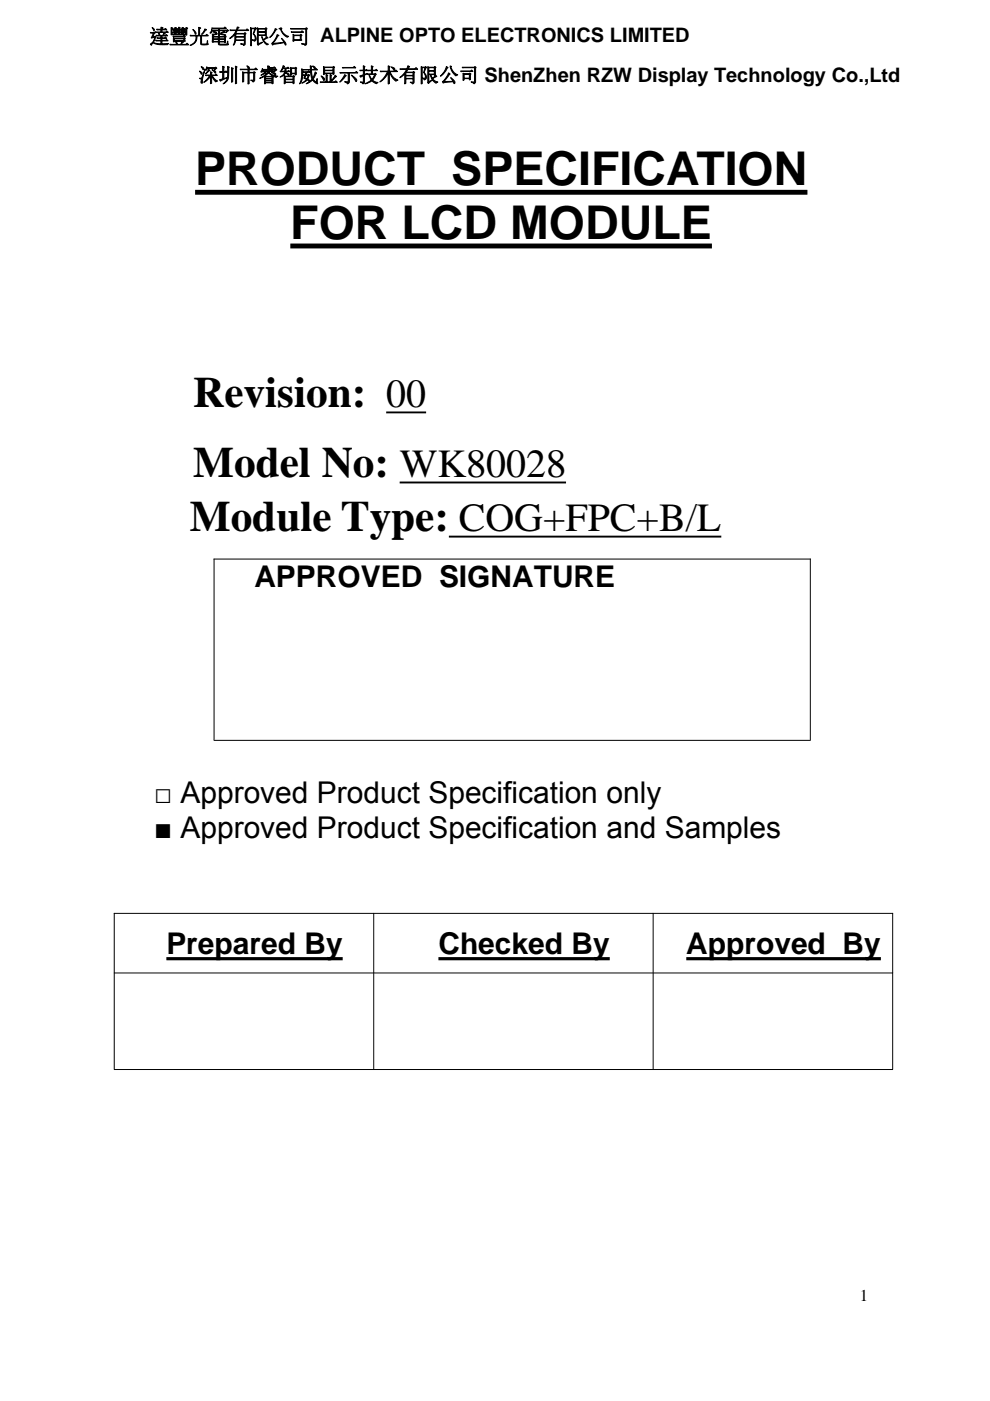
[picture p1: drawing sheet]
<svg xmlns="http://www.w3.org/2000/svg" width="210mm" height="297mm" viewBox="0 0 210 297" stroke-linecap="round" stroke-linejoin="round" font-family="sans-serif">
<defs><g id="words">
<g font-size="9.9">
<text x="41.4" y="39.2">PRODUCT SPECIFICATION</text>
<text x="61.6" y="50.6">FOR LCD MODULE</text>
</g>
<g font-size="9.2">
<text x="41" y="86.4">Revision: 00</text>
<text x="41" y="101.2">Model No: WK80028</text>
<text x="40.3" y="112.7">Module Type: COG+FPC+B/L</text>
</g>
<g font-size="6.3">
<text x="54" y="124.5">APPROVED SIGNATURE</text>
<text x="32.7" y="170.3">□ Approved Product Specification only</text>
<text x="32.7" y="177.6">■ Approved Product Specification and Samples</text>
<text x="35.3" y="202.2">Prepared By</text>
<text x="93" y="202.2">Checked By</text>
<text x="145.6" y="202.2">Approved By</text>
</g>
<g font-size="4.2">
<text x="31.7" y="9">達豐光電有限公司 ALPINE OPTO ELECTRONICS LIMITED</text>
<text x="42.1" y="17.4">深圳市睿智威显示技术有限公司 ShenZhen RZW Display Technology Co.,Ltd</text>
</g>
<text font-size="3.5" x="182.4" y="275.8">1</text>
</g></defs>
<path d="M41.4 40.8h129.9M61.6 52.2h89.4" fill="none" stroke="#000" stroke-width="1" stroke-linecap="butt"/>
<path d="M45.3 118.5h126.7M45.4 118.4v38.5M171.9 118.4v38.5M45.3 157h126.7M24.2 193.7h165.2M24.2 193.6v33.1M79.3 193.6v33.1M138.5 193.6v33.1M189.3 193.6v33.1M24.2 206.3h165.2M24.2 226.8h165.2" fill="none" stroke="#000" stroke-width=".21"/>
<path d="M35.3 203.3h37.4M93 203.3h36.3M145.6 203.3h41.2" fill="none" stroke="#000" stroke-width=".68" stroke-linecap="butt"/>
<path d="M19.4 102.8h177.8v14.9h-177.8z" fill="#fff"/>
<path d="M95.2 113.8h57.8" fill="none" stroke="#000" stroke-width=".4"/>
<path d="M38.4 91.4h137.6v14.8h-137.6z" fill="#fff"/>
<path d="M84.8 102.3h35.3" fill="none" stroke="#000" stroke-width=".4"/>
<path d="M38.4 76.5h137.6v14.9h-137.6z" fill="#fff"/>
<path d="M81.9 87.4h8.5" fill="none" stroke="#000" stroke-width=".4"/>
<use href="#words"/>
</svg>
